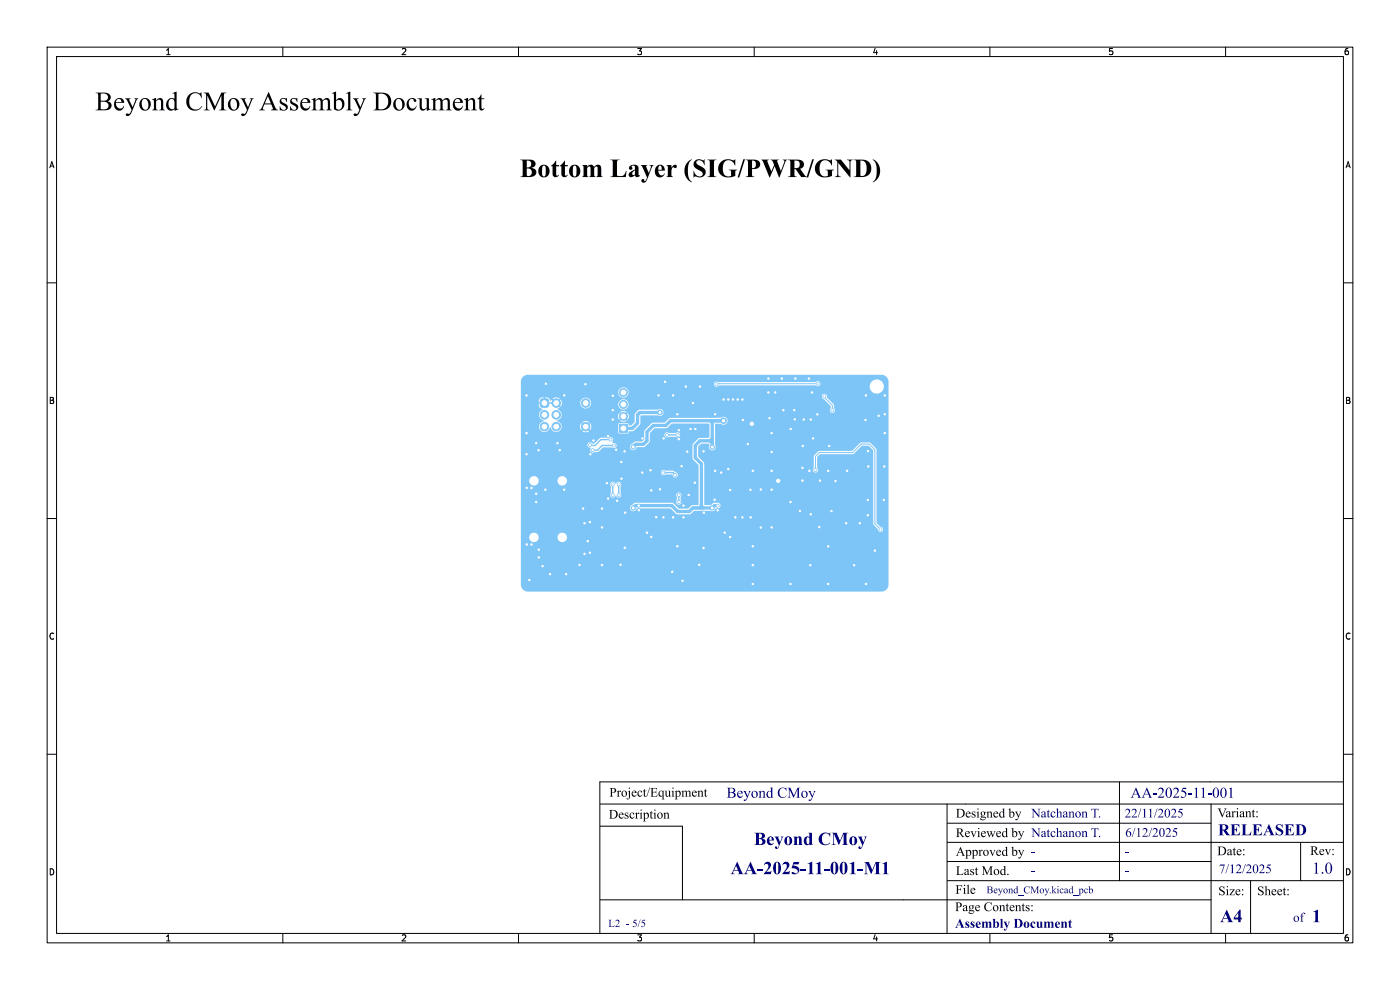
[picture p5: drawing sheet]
<svg xmlns="http://www.w3.org/2000/svg" width="297mm" height="210mm" viewBox="0 0 297 210" stroke-linecap="round" stroke-linejoin="round" font-family="sans-serif">
<defs><g id="words">
<text font-size="5.7" x="20.2" y="24.9">BeyondCMoy AssemblyDocument</text>
<g font-size="3.9" fill="#00007f">
<text x="159.9" y="180.3">BeyondCMoy</text>
<text x="155" y="186.4">AA-2025-11-001-M1</text>
<text x="258.8" y="196.6">A4</text>
<text x="278.3" y="196.6">1</text>
</g>
<g font-size="3.5" fill="#00007f">
<text x="258.4" y="178.1">RELEASED</text>
<text x="278.4" y="186.2">1.0</text>
</g>
<g font-size="3.2" fill="#00007f">
<text x="154.1" y="170.1">BeyondCMoy</text>
<text x="239.9" y="170.1">AA-2025-11-001</text>
</g>
<g font-size="2.8">
<text x="129.3" y="169.7">Project/Equipment</text>
<text x="129.1" y="174.4">Description</text>
<text x="202.8" y="178.3">Reviewedby NatchanonT.</text>
<text x="202.8" y="174.1">Designedby</text>
<text x="258.3" y="174.1">Variant:</text>
<text x="258.2" y="182.1">Date:</text>
<text x="277.9" y="182.1">Rev:</text>
<text x="202.7" y="190.3">File</text>
<text x="202.8" y="186.3">LastMod.</text>
<text x="258.5" y="190.6">Size:</text>
<text x="266.7" y="190.6">Sheet:</text>
<text x="202.6" y="194">PageContents:</text>
</g>
<g font-size="2.8" fill="#00007f">
<text x="218.8" y="174.1">NatchanonT.</text>
<text x="238.6" y="174.1">22/11/2025</text>
<text x="238.7" y="178.2">6/12/2025</text>
<text x="202.8" y="182.3">Approvedby -</text>
<text x="258.6" y="185.9">7/12/2025</text>
<text x="202.6" y="197.5">AssemblyDocument</text>
<text x="274.3" y="196.2">of</text>
</g>
<text font-size="2.3" fill="#00007f" x="129" y="197.2">L2 - 5/5</text>
<text font-size="2.2" fill="#00007f" x="209.3" y="190">Beyond_CMoy.kicad_pcb</text>
<g font-size="1.8">
<text x="35" y="11.9">1</text>
<text x="85" y="11.9">2</text>
<text x="135" y="11.9">3</text>
<text x="185" y="11.9">4</text>
<text x="235" y="11.9">5</text>
<text x="285" y="11.9">6</text>
<text x="10.3" y="35.9">A</text>
<text x="285.4" y="35.9">A</text>
<text x="10.3" y="85.9">B</text>
<text x="285.3" y="85.9">B</text>
<text x="10.3" y="135.9">C</text>
<text x="285.3" y="135.9">C</text>
<text x="10.3" y="185.9">D</text>
<text x="285.3" y="185.9">D</text>
<text x="35" y="199.9">1</text>
<text x="85" y="199.9">2</text>
<text x="135" y="199.9">3</text>
<text x="185" y="199.9">4</text>
<text x="235" y="199.9">5</text>
<text x="285" y="199.9">6</text>
</g>
</g></defs>
<g fill="#7dc4f7" stroke="#7dc4f7" stroke-width=".21">
<path d="M131.4 90h1.7v1.7h-1.7z"/>
<path d="M164.3 101.3h1.6v1.5h-1.6z"/>
<path d="M158.7 89.2h1.5v1.5h-1.5z"/>
<path d="M114.7 84.7l.4-.1 1.2 .1 .1 .4-.1 1.2-.4 .1-1.2-.1-.1-.3z"/>
<circle cx="132.2" cy="88.3" r=".85"/>
<circle cx="132.2" cy="85.8" r=".85"/>
<circle cx="132.2" cy="83.2" r=".85"/>
<circle cx="115.5" cy="88" r=".9"/>
<circle cx="115.5" cy="90.5" r=".9"/>
<circle cx="118" cy="85.5" r=".9"/>
<circle cx="118" cy="88" r=".9"/>
<circle cx="118" cy="90.5" r=".9"/>
<circle cx="124.2" cy="85.5" r=".9"/>
<circle cx="124.2" cy="90.5" r=".9"/>
<circle cx="175.9" cy="94.6" r=".3"/>
<circle cx="159.7" cy="115.9" r=".3"/>
<circle cx="144" cy="93.2" r=".3"/>
<circle cx="153.8" cy="113" r=".3"/>
<circle cx="148.3" cy="119.8" r=".3"/>
<circle cx="145" cy="107.2" r=".3"/>
<circle cx="112.8" cy="115.5" r=".3"/>
<circle cx="124.2" cy="81.5" r=".3"/>
<circle cx="163.7" cy="103.9" r=".3"/>
<circle cx="171.6" cy="80.3" r=".3"/>
<circle cx="120.1" cy="121.8" r=".3"/>
<circle cx="187.7" cy="91.9" r=".3"/>
<circle cx="171.9" cy="119.9" r=".3"/>
<circle cx="157.6" cy="89.1" r=".3"/>
<circle cx="145.8" cy="95.8" r=".3"/>
<circle cx="167.7" cy="106.5" r=".3"/>
<circle cx="154.9" cy="104" r=".35"/>
<circle cx="158.6" cy="94.2" r=".3"/>
<circle cx="113.8" cy="104.7" r=".3"/>
<circle cx="132.6" cy="108.8" r=".3"/>
<circle cx="172.5" cy="93" r=".3"/>
<circle cx="183.7" cy="83.9" r=".3"/>
<circle cx="144.8" cy="123.2" r=".3"/>
<circle cx="152.2" cy="108.2" r=".3"/>
<circle cx="148.5" cy="82" r=".3"/>
<circle cx="125.1" cy="110.8" r=".3"/>
<circle cx="124" cy="111" r=".3"/>
<circle cx="184.1" cy="109.3" r=".3"/>
<circle cx="129" cy="105.7" r=".3"/>
<circle cx="156.5" cy="84.8" r=".3"/>
<circle cx="170.5" cy="89" r=".3"/>
<circle cx="142.8" cy="83.9" r=".3"/>
<circle cx="185.6" cy="116.8" r=".3"/>
<circle cx="146.5" cy="91" r=".3"/>
<circle cx="154.5" cy="99.5" r=".3"/>
<circle cx="159.7" cy="123.9" r=".3"/>
<circle cx="118.8" cy="95.5" r=".3"/>
<circle cx="113.8" cy="106.5" r=".3"/>
<circle cx="170.3" cy="94.6" r=".3"/>
<circle cx="141.1" cy="81" r=".3"/>
<circle cx="111.8" cy="115.5" r=".3"/>
<circle cx="130" cy="89" r=".3"/>
<circle cx="139.7" cy="83.9" r=".3"/>
<circle cx="136.2" cy="100.2" r=".3"/>
<circle cx="131.6" cy="119.8" r=".3"/>
<circle cx="130" cy="87" r=".3"/>
<circle cx="135.5" cy="108.2" r=".3"/>
<circle cx="163" cy="83.3" r=".3"/>
<circle cx="159.2" cy="103.9" r=".3"/>
<circle cx="127.7" cy="107.9" r=".3"/>
<circle cx="151.6" cy="106" r=".3"/>
<circle cx="169.7" cy="108.4" r=".3"/>
<circle cx="163" cy="80.3" r=".3"/>
<circle cx="114.3" cy="118.2" r=".3"/>
<circle cx="145" cy="109.8" r=".3"/>
<circle cx="115.1" cy="120.1" r=".3"/>
<circle cx="149.2" cy="116.2" r=".3"/>
<circle cx="173.4" cy="87.9" r=".3"/>
<circle cx="175.7" cy="99.9" r=".3"/>
<circle cx="187.7" cy="83.9" r=".3"/>
<circle cx="173.8" cy="111.8" r=".3"/>
<circle cx="143.7" cy="87.9" r=".3"/>
<circle cx="140" cy="103.8" r=".3"/>
<circle cx="187.6" cy="99" r=".3"/>
<circle cx="132.5" cy="95.8" r=".35"/>
<circle cx="149.3" cy="108.7" r=".3"/>
<circle cx="157.5" cy="109.8" r=".35"/>
<circle cx="175.7" cy="123.9" r=".3"/>
<circle cx="163.7" cy="111.9" r=".3"/>
<circle cx="170.2" cy="102" r=".3"/>
<circle cx="111.7" cy="96.4" r=".3"/>
<circle cx="111.8" cy="103.5" r=".3"/>
<circle cx="119.7" cy="83.9" r=".3"/>
<circle cx="184.1" cy="95.7" r=".3"/>
<circle cx="112.3" cy="123.1" r=".3"/>
<circle cx="173.9" cy="102" r=".3"/>
<circle cx="140.8" cy="93" r=".3"/>
<circle cx="163.7" cy="91.9" r=".3"/>
<circle cx="161.4" cy="111.9" r=".3"/>
<circle cx="118.2" cy="94" r=".3"/>
<circle cx="140.8" cy="109.8" r=".35"/>
<circle cx="115.8" cy="81.4" r=".3"/>
<circle cx="138.2" cy="113.9" r=".35"/>
<circle cx="137.2" cy="113" r=".3"/>
<circle cx="156" cy="109.8" r=".35"/>
<circle cx="183.7" cy="123.9" r=".3"/>
<circle cx="142.6" cy="121.3" r=".3"/>
<circle cx="170.2" cy="99.2" r=".3"/>
<circle cx="125.2" cy="96.4" r=".3"/>
<circle cx="146.1" cy="105" r=".3"/>
<circle cx="139.2" cy="109.7" r=".35"/>
<circle cx="111.7" cy="83.9" r=".3"/>
<circle cx="114.2" cy="95.5" r=".3"/>
<circle cx="184.1" cy="106.1" r=".3"/>
<circle cx="168.5" cy="87" r=".3"/>
<circle cx="132.5" cy="116.2" r=".3"/>
<circle cx="142.8" cy="109.8" r=".3"/>
<circle cx="168.7" cy="80.3" r=".3"/>
<circle cx="112.8" cy="103.5" r=".3"/>
<circle cx="171.7" cy="99.9" r=".3"/>
<circle cx="138" cy="99.8" r=".3"/>
<circle cx="157.5" cy="84.8" r=".3"/>
<circle cx="164.5" cy="83.3" r=".3"/>
<circle cx="113.8" cy="94" r=".3"/>
<circle cx="166.2" cy="87" r=".3"/>
<circle cx="127.7" cy="119.9" r=".3"/>
<circle cx="184.2" cy="99" r=".3"/>
<circle cx="183.6" cy="89.1" r=".3"/>
<circle cx="153.5" cy="84.8" r=".3"/>
<circle cx="175.7" cy="115.9" r=".3"/>
<circle cx="125.9" cy="93.4" r=".3"/>
<circle cx="154.5" cy="84.8" r=".3"/>
<circle cx="130.7" cy="95.4" r=".3"/>
<circle cx="163.7" cy="95.9" r=".3"/>
<circle cx="130" cy="84" r=".3"/>
<circle cx="172.3" cy="83.3" r=".3"/>
<circle cx="161.4" cy="103.8" r=".3"/>
<circle cx="114.3" cy="116.6" r=".3"/>
<circle cx="127.7" cy="111.9" r=".3"/>
<circle cx="144.6" cy="98.9" r=".3"/>
<circle cx="136.3" cy="93" r=".3"/>
<circle cx="119.7" cy="103.9" r=".3"/>
<circle cx="131.8" cy="98" r=".3"/>
<circle cx="149.2" cy="95.8" r=".35"/>
<circle cx="168.6" cy="89" r=".3"/>
<circle cx="182.4" cy="111" r=".3"/>
<circle cx="151.7" cy="99.9" r=".3"/>
<circle cx="172" cy="89" r=".3"/>
<circle cx="151.7" cy="87.9" r=".3"/>
<circle cx="115.7" cy="103.9" r=".3"/>
<circle cx="159.7" cy="119.9" r=".3"/>
<circle cx="124.7" cy="114.8" r=".3"/>
<circle cx="144" cy="91.3" r=".3"/>
<circle cx="131.8" cy="101.5" r=".3"/>
<circle cx="159.7" cy="99.9" r=".3"/>
<circle cx="116.7" cy="121.8" r=".3"/>
<circle cx="163.2" cy="88.7" r=".3"/>
<circle cx="155.5" cy="84.8" r=".3"/>
<circle cx="125.1" cy="117.2" r=".3"/>
<circle cx="143.7" cy="115.9" r=".3"/>
<circle cx="128.8" cy="102.5" r=".3"/>
<circle cx="122.9" cy="119.8" r=".3"/>
<circle cx="153" cy="100.2" r=".3"/>
<circle cx="186.4" cy="88.2" r=".3"/>
<circle cx="147.4" cy="102.4" r=".3"/>
<circle cx="165.9" cy="80.3" r=".3"/>
<circle cx="147.5" cy="91" r=".3"/>
<circle cx="172" cy="109.1" r=".3"/>
<circle cx="124" cy="117.5" r=".3"/>
<circle cx="187.5" cy="106.1" r=".3"/>
<circle cx="111.7" cy="91.9" r=".3"/>
<circle cx="123.7" cy="107.9" r=".3"/>
<circle cx="163.7" cy="99.9" r=".3"/>
<circle cx="177.2" cy="102.1" r=".3"/>
<circle cx="129" cy="92.5" r=".3"/>
<circle cx="181.2" cy="119.9" r=".3"/>
<circle cx="167.7" cy="123.9" r=".3"/>
<circle cx="130.9" cy="106.2" r=".3"/>
<circle cx="179.5" cy="111" r=".3"/>
<circle cx="179.7" cy="99.9" r=".3"/>
<circle cx="187.7" cy="87.9" r=".3"/>
<circle cx="154.9" cy="113.9" r=".35"/>
<circle cx="145.5" cy="82" r=".3"/>
<circle cx="147" cy="85.5" r=".3"/>
<circle cx="159.2" cy="109.8" r=".3"/>
<circle cx="138.2" cy="104" r=".35"/>
<circle cx="176.4" cy="108.4" r=".3"/>
<circle cx="167.7" cy="91" r=".3"/>
<circle cx="135.5" cy="107.2" r=".3"/>
<circle cx="151.1" cy="94.9" r=".45"/>
<circle cx="153.5" cy="89.2" r=".6"/>
<circle cx="134.3" cy="94.8" r=".45"/>
<circle cx="151.1" cy="107.7" r=".45"/>
<circle cx="152.2" cy="107.2" r=".3"/>
<circle cx="134.3" cy="107.7" r=".45"/>
<circle cx="130" cy="102.7" r=".3"/>
<circle cx="130" cy="105" r=".3"/>
<circle cx="130.2" cy="94.5" r=".3"/>
<circle cx="125.8" cy="95.5" r=".3"/>
<circle cx="131.2" cy="105" r=".3"/>
<circle cx="131.2" cy="102.7" r=".3"/>
<circle cx="129.5" cy="93.3" r=".3"/>
<circle cx="141.5" cy="92.3" r=".3"/>
<circle cx="125.1" cy="94.4" r=".3"/>
<circle cx="143.8" cy="92.3" r=".3"/>
<circle cx="140" cy="87.5" r=".5"/>
<circle cx="186.8" cy="112.3" r=".3"/>
<circle cx="173" cy="99.7" r=".3"/>
<circle cx="152" cy="81.5" r=".3"/>
<circle cx="173.5" cy="81.4" r=".3"/>
<circle cx="176.6" cy="87.1" r=".3"/>
<circle cx="174.9" cy="84.1" r=".3"/>
<circle cx="143.2" cy="100.8" r=".3"/>
<circle cx="144" cy="106.5" r=".3"/>
<circle cx="144" cy="105" r=".3"/>
<circle cx="140.8" cy="100.2" r=".3"/>
</g>
<path d="M115.5 85.5h2.5M129.5 93.3h-2l-1.3 1.2-1.1-.1M130.2 94.5h-2.4l-1.1 1h-.9M141.5 92.3h2.2M130 102.8v2.2M131.2 102.8v2.2M140.7 100.3h2.1l.4 .5M144 105v1.5" fill="none" stroke="#7dc4f7" stroke-width=".3"/>
<path d="M140 87.5h-4.2l-.6 .5v1.8l-1.1 1.1h-1.9M150.7 89.3l.4 .3M151.1 93l-.5 .5 .5 .5M151.1 89.6v5.3M151.1 93.5h-2.6l-1 1v2.6l1.3 1.3v9.4M151.5 89.3l-.4 .4M152.4 89.3h-10.2l-1 1h-2.6l-1.4 1.3v1.9l-.7 .8h-1.6l-.6 .5M148.4 107.8l.4-.4 .4 .4M152.2 107.3h-.6l-.5 .5h-4.1l-.8 .7h-2.5l-1.2-1.2h-7.7l-.5 .5" fill="none" stroke="#7dc4f7" stroke-width=".7"/>
<path d="M152.4 89.3h1.1" fill="none" stroke="#7dc4f7" stroke-width=".8"/>
<path d="M173 99.7v-2.9l.8-.8h7.1l1.8-1.8h1.7l1.2 1.2v15.7l1.2 1.2M173.5 81.4l-21.5 .1M174.9 84.1v.2l1.7 1.7v1.1" fill="none" stroke="#7dc4f7" stroke-width=".21"/>
<path d="M110.9 80l.5-.4 .6-.1h74.9a1.5 1.5 0 0 1 1.6 1.5v43a1.5 1.5 0 0 1-1.5 1.5h-75a1.5 1.5 0 0 1-1.5-1.5v-9.9h1.8a1.01 1.01 0 0 0 1 .9 1.01 1.01 0 0 0 1-.9h4v.2a1.01 1.01 0 0 0 1.7 .4 1.01 1.01 0 0 0-.4-1.6 1.01 1.01 0 0 0-1.3 1h-4v-.2a1.01 1.01 0 0 0-1.1-.9 1.01 1.01 0 0 0-.9 1.1h-1.8v-12h1.8v.2a1.01 1.01 0 0 0 1.1 .7 1.01 1.01 0 0 0 .9-.9h4v.2a1 1 0 0 0 1.7 .4h9.4l.2 .5v1.4a.56 .56 0 0 0 .1 .9 .56 .56 0 0 0 .8-.3h.2a.56 .56 0 0 0 .7 .3 .56 .56 0 0 0 .4-.6h11.6l.2 1.2a.56 .56 0 0 0 .1 .8 .56 .56 0 0 0 .7 0 .56 .56 0 0 0 0-.8v-.7a.56 .56 0 0 0-.2-.9 .56 .56 0 0 0-.8 .4h-11.6l-.1-.3v-1.5a.56 .56 0 0 0-.2-.8 .56 .56 0 0 0-.8 .2h-.2a.56 .56 0 0 0-.6-.3 .56 .56 0 0 0-.5 .5l-9.3-.1a1.01 1.01 0 0 0-.5-1.6 1.01 1.01 0 0 0-1.3 1.1h-4v-.2a1.01 1.01 0 0 0-1.1-.9 1.01 1.01 0 0 0-.9 1.1h-1.8v-1.9h29.7v.1a.59 .59 0 0 0 1 .4h1.4a.59 .59 0 0 0 .5 .6 .59 .59 0 0 0 .7-.5 .59 .59 0 0 0-.6-.6l-.4-.4-1.8-.1a.56 .56 0 0 0-.8 .5h-29.7v-5.9h14.1v.2a.7 .7 0 0 0 .7 .5 .61 .61 0 0 0 0 .9 .61 .61 0 0 0 .9 0h.7l1-1h1.9l.5 .2 .4-.2h2.9l.1 .1a.7 .7 0 0 0 .6 .5 .7 .7 0 0 0 .7-.5l.2-.1 1.7-.2 .9-1 .1-1.5h3v.1a.59 .59 0 0 0 1 .4h1.5a.56 .56 0 0 0 .8-.1 .56 .56 0 0 0-.1-.8 .56 .56 0 0 0-.8 0h-1.5a.56 .56 0 0 0-.9 .4h-3v-.3l1-1 2.6-.1 1-.9h8v2.9l-.2 .1h-2l-1.3 1.2-.1 .3v2.9l1.3 1.4v8.4l-1.4 .1-.8 .7h-1.9l-1.5-1.3h-7.8l-.6 .4a.71 .71 0 0 0-.4 1.2 .71 .71 0 0 0 1.2-.1l.1-.2h7.1l1.5 1.2h2.6l1-.7h3.4a.73 .73 0 0 0 1.1-.5l.7-.1a.61 .61 0 0 0 .4-.6 .61 .61 0 0 0-.6-.6l-.9 .1-.7 .4h-1.3v-7.5h23a.57 .57 0 0 0 .8 .6 .57 .57 0 0 0 .2-1v-2.2l.6-.6h6.9l2-1.8h1.4l.9 .9v15.6l1 1.1a.58 .58 0 0 0 .6 .7 .58 .58 0 0 0 .6-.6 .58 .58 0 0 0-.7-.6l-.7-.8v-15.5l-1.5-1.5h-1.9l-1.9 1.7-7 .1-1 1-.1 2.5-.2 .4h-23v-1.4l-1.3-1.4v-2l.7-.7h1.5l.2 .2a.74 .74 0 0 0 .4 1.2 .74 .74 0 0 0 .9-.9l-.1-4.6 .1-.1h1.1a.87 .87 0 0 0 1.2 0 .87 .87 0 0 0 0-1.3 .87 .87 0 0 0-1.2 0h-10.7l-1.2 1-2.6 .1-1.7 1.7-.1 1.8-.3 .4-1.7 .1-.8 .7-.2 .5h-2.9a.65 .65 0 0 0-.1-.7 .65 .65 0 0 0-.6-.3l-.1-.2a.59 .59 0 0 0 0-.8 .59 .59 0 0 0-.8-.1l-1.8 .1-1.2 1.2h-.4l-.2-.1a.56 .56 0 0 0-.9 .3h-14.1v-9.3h3.8v.4h.7v.3h-.7v.3a.74 .74 0 0 0 .7 .7l.1 .2a1.22 1.22 0 0 0-.7 1.3 1.22 1.22 0 0 0 1 1l-.1 .1a1.18 1.18 0 0 0-.9 1.3 1.18 1.18 0 0 0 1.1 1.1 1.18 1.18 0 0 0 1.2-1.1l.1 .1a1.16 1.16 0 0 0 1.3 .9 1.16 1.16 0 0 0 1-1.2h4l.2 .8 .5-.5 .2 .2-.5 .5 .1 .1a1.19 1.19 0 0 0 1.4-.1l-.5-.5 .2-.2 .5 .5 .3-.6-.2-.6h5.8l.1 1.9 2 .1 .2-.5 1.1-.1 1.2-1.3 .3-2h3.6a.76 .76 0 0 0 1-.1 .76 .76 0 0 0-.1-1.1 .76 .76 0 0 0-1 0h-3.8l-.3 .1-.7 .8-.1 1.7-.7 .8-.5-.1-.3-.4h-1.7l-.3 .2h-5.8l-.1-.2-.5 .5-.2-.2 .5-.5-.1-.1a1.2 1.2 0 0 0-1.4 .1l.5 .5-.2 .2-.5-.5-.2 .6h-4a1.31 1.31 0 0 0-1-1.1l.1-.2a1.14 1.14 0 0 0 .9-.9h12l.2 .8 .5-.4 .2 .2-.5 .4 .1 .1a1.14 1.14 0 0 0 1.4-.1l-.5-.4 .2-.2 .5 .4v-.1a1.14 1.14 0 0 0 0-1.3l-.5 .5-.2-.2 .5-.5-.1-.1a1.14 1.14 0 0 0-1.4 .1l.5 .5-.2 .2-.5-.5-.2 .6h-12a1.29 1.29 0 0 0-.9-1.4l.5-.4-.5-.5 .2-.2 .5 .5 .3-.8h3.9v.2a1.15 1.15 0 0 0 1.1 1 1.15 1.15 0 0 0 1.2-.9h5.7v.2a1.1 1.1 0 0 0 1.7 .8 1.1 1.1 0 0 0 0-1.9 1.1 1.1 0 0 0-1.7 .9h-5.7a1.15 1.15 0 0 0-1-1.3 1.15 1.15 0 0 0-1.3 1h-3.9l-.3-.6-.5 .5-.2-.2 .5-.5-.1-.1a1.19 1.19 0 0 0-1.3 .1l.5 .5-.2 .2-.5-.5-.2 .2-.2-.1a.81 .81 0 0 0-1.1-.6v.7h-.2v-.7l-.8 .2-.3 .5h-3.8v-1.8h20.6a1.1 1.1 0 0 0 .7 1.1 1.1 1.1 0 0 0 1.2-.3h41.3l.2 .4 1.7 1.7v.5a.57 .57 0 0 0 .1 .9 .57 .57 0 0 0 .8-.1 .57 .57 0 0 0-.1-.8l-.1-.8-1.5-1.5a.56 .56 0 0 0-.4-.7 .56 .56 0 0 0-.7 .4h-41.2a1.1 1.1 0 0 0-.4-1.8 1.1 1.1 0 0 0-1.6 1h-20.6v-1.8h40.9v.2a.6 .6 0 0 0 .5 .4 .6 .6 0 0 0 .7-.2h20.4l.4 .2 11.1-.1a1.51 1.51 0 0 0 2.1 1.5 1.51 1.51 0 0 0 .4-2.5 1.51 1.51 0 0 0-2.5 .7v.3h-10.7a.57 .57 0 0 0 .1-.9 .57 .57 0 0 0-.9 0h-20.7a.55 .55 0 0 0-.9 .4h-40.9l.1-.8z" fill="#7dc4f7"/>
<g fill="#fff" stroke="#fff" stroke-width=".21">
<circle cx="175.9" cy="94.6" r=".15"/>
<circle cx="159.7" cy="115.9" r=".15"/>
<circle cx="144" cy="93.2" r=".15"/>
<circle cx="153.7" cy="113" r=".15"/>
<circle cx="148.3" cy="119.8" r=".15"/>
<circle cx="145" cy="107.3" r=".15"/>
<circle cx="112.7" cy="115.5" r=".15"/>
<circle cx="124.2" cy="81.5" r=".15"/>
<circle cx="163.7" cy="103.9" r=".15"/>
<circle cx="171.6" cy="80.3" r=".15"/>
<circle cx="120.1" cy="121.8" r=".15"/>
<circle cx="187.7" cy="91.9" r=".15"/>
<circle cx="171.9" cy="119.9" r=".15"/>
<circle cx="157.6" cy="89.1" r=".15"/>
<circle cx="145.8" cy="95.8" r=".15"/>
<circle cx="167.7" cy="106.5" r=".15"/>
<circle cx="154.9" cy="104" r=".15"/>
<circle cx="158.7" cy="94.2" r=".15"/>
<circle cx="113.7" cy="104.7" r=".15"/>
<circle cx="132.6" cy="108.8" r=".15"/>
<circle cx="172.5" cy="93" r=".15"/>
<circle cx="183.7" cy="83.9" r=".15"/>
<circle cx="144.8" cy="123.2" r=".15"/>
<circle cx="152.2" cy="108.3" r=".15"/>
<circle cx="148.5" cy="82" r=".15"/>
<circle cx="125.1" cy="110.7" r=".15"/>
<circle cx="124" cy="111" r=".15"/>
<circle cx="184.1" cy="109.3" r=".15"/>
<circle cx="129" cy="105.8" r=".15"/>
<circle cx="156.5" cy="84.8" r=".15"/>
<circle cx="170.5" cy="89" r=".15"/>
<circle cx="142.8" cy="83.9" r=".15"/>
<circle cx="185.6" cy="116.8" r=".15"/>
<circle cx="146.5" cy="91" r=".15"/>
<circle cx="154.5" cy="99.5" r=".15"/>
<circle cx="159.7" cy="123.9" r=".15"/>
<circle cx="118.7" cy="95.5" r=".15"/>
<circle cx="113.7" cy="106.5" r=".15"/>
<circle cx="170.3" cy="94.6" r=".15"/>
<circle cx="141.1" cy="81" r=".15"/>
<circle cx="111.7" cy="115.5" r=".15"/>
<circle cx="130" cy="89" r=".15"/>
<circle cx="139.7" cy="83.9" r=".15"/>
<circle cx="136.3" cy="100.2" r=".15"/>
<circle cx="131.6" cy="119.8" r=".15"/>
<circle cx="130" cy="87" r=".15"/>
<circle cx="135.6" cy="108.2" r=".15"/>
<circle cx="163" cy="83.2" r=".15"/>
<circle cx="159.2" cy="103.9" r=".15"/>
<circle cx="127.7" cy="107.9" r=".15"/>
<circle cx="151.6" cy="106" r=".15"/>
<circle cx="169.7" cy="108.4" r=".15"/>
<circle cx="163" cy="80.3" r=".15"/>
<circle cx="114.3" cy="118.3" r=".15"/>
<circle cx="145" cy="109.7" r=".15"/>
<circle cx="115.1" cy="120.1" r=".15"/>
<circle cx="149.2" cy="116.3" r=".15"/>
<circle cx="173.4" cy="87.9" r=".15"/>
<circle cx="175.7" cy="99.9" r=".15"/>
<circle cx="187.7" cy="83.9" r=".15"/>
<circle cx="173.8" cy="111.8" r=".15"/>
<circle cx="143.7" cy="87.9" r=".15"/>
<circle cx="140" cy="103.8" r=".15"/>
<circle cx="187.6" cy="98.9" r=".15"/>
<circle cx="132.5" cy="95.7" r=".15"/>
<circle cx="149.3" cy="108.7" r=".15"/>
<circle cx="157.5" cy="109.7" r=".15"/>
<circle cx="175.7" cy="123.9" r=".15"/>
<circle cx="163.7" cy="111.9" r=".15"/>
<circle cx="170.2" cy="101.9" r=".15"/>
<circle cx="111.7" cy="96.3" r=".15"/>
<circle cx="111.7" cy="103.5" r=".15"/>
<circle cx="119.7" cy="83.9" r=".15"/>
<circle cx="184.1" cy="95.7" r=".15"/>
<circle cx="112.3" cy="123" r=".15"/>
<circle cx="173.9" cy="101.9" r=".15"/>
<circle cx="140.8" cy="93" r=".15"/>
<circle cx="163.7" cy="91.9" r=".15"/>
<circle cx="161.4" cy="111.9" r=".15"/>
<circle cx="118.3" cy="94" r=".15"/>
<circle cx="140.7" cy="109.7" r=".15"/>
<circle cx="115.8" cy="81.4" r=".15"/>
<circle cx="138.2" cy="113.9" r=".15"/>
<circle cx="137.3" cy="113" r=".15"/>
<circle cx="156" cy="109.7" r=".15"/>
<circle cx="183.7" cy="123.9" r=".15"/>
<circle cx="142.6" cy="121.3" r=".15"/>
<circle cx="170.2" cy="99.2" r=".15"/>
<circle cx="125.2" cy="96.4" r=".15"/>
<circle cx="146.1" cy="105" r=".15"/>
<circle cx="139.2" cy="109.7" r=".15"/>
<circle cx="111.7" cy="83.9" r=".15"/>
<circle cx="114.3" cy="95.5" r=".15"/>
<circle cx="184.1" cy="106" r=".15"/>
<circle cx="168.5" cy="87" r=".15"/>
<circle cx="132.5" cy="116.2" r=".15"/>
<circle cx="142.8" cy="109.7" r=".15"/>
<circle cx="168.7" cy="80.3" r=".15"/>
<circle cx="112.7" cy="103.5" r=".15"/>
<circle cx="171.7" cy="99.9" r=".15"/>
<circle cx="138" cy="99.7" r=".15"/>
<circle cx="157.5" cy="84.8" r=".15"/>
<circle cx="164.4" cy="83.2" r=".15"/>
<circle cx="113.7" cy="94" r=".15"/>
<circle cx="166.2" cy="87" r=".15"/>
<circle cx="127.7" cy="119.9" r=".15"/>
<circle cx="184.2" cy="98.9" r=".15"/>
<circle cx="183.6" cy="89.1" r=".15"/>
<circle cx="153.5" cy="84.8" r=".15"/>
<circle cx="175.7" cy="115.9" r=".15"/>
<circle cx="125.9" cy="93.4" r=".15"/>
<circle cx="154.5" cy="84.8" r=".15"/>
<circle cx="130.7" cy="95.4" r=".15"/>
<circle cx="163.7" cy="95.9" r=".15"/>
<circle cx="130" cy="84" r=".15"/>
<circle cx="172.2" cy="83.2" r=".15"/>
<circle cx="161.4" cy="103.9" r=".15"/>
<circle cx="114.3" cy="116.6" r=".15"/>
<circle cx="127.7" cy="111.9" r=".15"/>
<circle cx="144.6" cy="98.9" r=".15"/>
<circle cx="136.3" cy="93" r=".15"/>
<circle cx="119.7" cy="103.9" r=".15"/>
<circle cx="131.8" cy="98" r=".15"/>
<circle cx="149.2" cy="95.7" r=".15"/>
<circle cx="168.6" cy="88.9" r=".15"/>
<circle cx="182.4" cy="111" r=".15"/>
<circle cx="151.7" cy="99.9" r=".15"/>
<circle cx="172" cy="89" r=".15"/>
<circle cx="151.7" cy="87.9" r=".15"/>
<circle cx="115.7" cy="103.9" r=".15"/>
<circle cx="159.7" cy="119.9" r=".15"/>
<circle cx="124.7" cy="114.8" r=".15"/>
<circle cx="144" cy="91.3" r=".15"/>
<circle cx="131.8" cy="101.5" r=".15"/>
<circle cx="159.7" cy="99.9" r=".15"/>
<circle cx="116.7" cy="121.8" r=".15"/>
<circle cx="163.2" cy="88.7" r=".15"/>
<circle cx="155.5" cy="84.8" r=".15"/>
<circle cx="125.1" cy="117.3" r=".15"/>
<circle cx="143.7" cy="115.9" r=".15"/>
<circle cx="128.7" cy="102.5" r=".15"/>
<circle cx="123" cy="119.8" r=".15"/>
<circle cx="153" cy="100.2" r=".15"/>
<circle cx="186.4" cy="88.2" r=".15"/>
<circle cx="147.4" cy="102.4" r=".15"/>
<circle cx="165.9" cy="80.3" r=".15"/>
<circle cx="147.5" cy="91" r=".15"/>
<circle cx="172" cy="109.1" r=".15"/>
<circle cx="124" cy="117.5" r=".15"/>
<circle cx="187.5" cy="106.1" r=".15"/>
<circle cx="111.7" cy="91.9" r=".15"/>
<circle cx="123.7" cy="107.9" r=".15"/>
<circle cx="163.7" cy="99.9" r=".15"/>
<circle cx="177.2" cy="102" r=".15"/>
<circle cx="129" cy="92.5" r=".15"/>
<circle cx="181.2" cy="119.9" r=".15"/>
<circle cx="167.7" cy="123.9" r=".15"/>
<circle cx="130.9" cy="106.2" r=".15"/>
<circle cx="179.5" cy="111" r=".15"/>
<circle cx="179.7" cy="99.9" r=".15"/>
<circle cx="187.7" cy="87.9" r=".15"/>
<circle cx="154.9" cy="113.9" r=".15"/>
<circle cx="145.5" cy="82" r=".15"/>
<circle cx="147" cy="85.5" r=".15"/>
<circle cx="159.2" cy="109.7" r=".15"/>
<circle cx="138.2" cy="104" r=".15"/>
<circle cx="176.4" cy="108.4" r=".15"/>
<circle cx="167.8" cy="91" r=".15"/>
<circle cx="135.5" cy="107.3" r=".15"/>
<circle cx="151.1" cy="94.9" r=".2"/>
<circle cx="153.5" cy="89.3" r=".25"/>
<circle cx="134.3" cy="94.8" r=".2"/>
<circle cx="151.1" cy="107.7" r=".2"/>
<circle cx="152.2" cy="107.3" r=".15"/>
<circle cx="134.3" cy="107.7" r=".2"/>
<circle cx="130" cy="102.8" r=".15"/>
<circle cx="130" cy="105" r=".15"/>
<circle cx="130.3" cy="94.5" r=".15"/>
<circle cx="125.7" cy="95.5" r=".15"/>
<circle cx="131.3" cy="105" r=".15"/>
<circle cx="131.3" cy="102.7" r=".15"/>
<circle cx="129.5" cy="93.2" r=".15"/>
<circle cx="141.5" cy="92.2" r=".15"/>
<circle cx="125.1" cy="94.4" r=".15"/>
<circle cx="143.7" cy="92.2" r=".15"/>
<circle cx="140" cy="87.5" r=".2"/>
<circle cx="186.8" cy="112.3" r=".15"/>
<circle cx="173" cy="99.7" r=".15"/>
<circle cx="152" cy="81.5" r=".15"/>
<circle cx="173.5" cy="81.4" r=".15"/>
<circle cx="176.6" cy="87" r=".15"/>
<circle cx="174.9" cy="84.1" r=".15"/>
<circle cx="143.2" cy="100.7" r=".15"/>
<circle cx="144" cy="106.5" r=".15"/>
<circle cx="144" cy="105" r=".15"/>
<circle cx="140.7" cy="100.2" r=".15"/>
<circle cx="186" cy="82" r="1.25"/>
<circle cx="132.2" cy="90.9" r=".5"/>
<circle cx="132.2" cy="88.3" r=".5"/>
<circle cx="132.2" cy="85.8" r=".5"/>
<circle cx="132.2" cy="83.2" r=".5"/>
<circle cx="165.1" cy="102" r=".35"/>
<circle cx="113.3" cy="114" r=".75"/>
<circle cx="119.3" cy="114" r=".75"/>
<circle cx="159.5" cy="89.9" r=".35"/>
<circle cx="115.5" cy="85.5" r=".5"/>
<circle cx="115.5" cy="88" r=".5"/>
<circle cx="115.5" cy="90.5" r=".5"/>
<circle cx="118" cy="85.5" r=".5"/>
<circle cx="118" cy="88" r=".5"/>
<circle cx="118" cy="90.5" r=".5"/>
<circle cx="124.3" cy="85.5" r=".5"/>
<circle cx="124.3" cy="90.5" r=".5"/>
<circle cx="113.3" cy="102" r=".75"/>
<circle cx="119.3" cy="102" r=".75"/>
</g>
<g fill="none" stroke="#000" stroke-width=".21">
<path d="M10 10h277v190h-277zM12 12h273v186h-273zM60 10v2M110 10v2M160 10v2M210 10v2M260 10v2M10 60h2M285 60h2M10 110h2M285 110h2M10 160h2"/>
<path d="M127.3 165.9h157.6M127.3 170.6h17.2M127.3 175.3h17.5M144.6 170.6h112.1M201 178.7h84M201 174.6h55.9M275.9 178.7v8.1M285 160h2M60 198v2M110 198v2M127.3 190.9h129.6M160 198v2"/>
<path d="M201 182.8h55.9M210 198v2M260 198v2M265.3 186.8v11.2"/>
</g>
<g fill="#00007f">
<path d="M218.9 184.9h.7v.2h-.7z"/>
<path d="M238.8 184.8h.7v.2h-.7z"/>
</g>
<path d="M201 186.8h55.7" fill="none" stroke="#000" stroke-width=".21"/>
<path d="M238.8 180.8h.7v.2h-.7z" fill="#00007f"/>
<path d="M127.3 165.9v32.1M144.8 175.3v15.6M200.9 170.6v27.4M237.5 165.9v20.9M256.8 170.6h28.2M256.9 170.6v27.4M256.8 186.8h28.2" fill="none" stroke="#000" stroke-width=".21"/>
<g fill="#000">
<path d="M110.4 33.9h1.7a1.04 1.04 0 0 1 1.1 .1 1.04 1.04 0 0 1 .3 1.1l-.8 .5a.98 .98 0 0 1 1.1 1 .98 .98 0 0 1-1.1 .9l-2.3 .1 .4-.2 .1-.3h.8a.63 .63 0 0 0 .9 .1 .63 .63 0 0 0 .2-.8 .85 .85 0 0 0-1-.7l-.1 1.4h-.8v-1.6h.9a.76 .76 0 0 0 .9-.7 .76 .76 0 0 0-.9-.7v1.4h-.9v-1.4zM114.7 35.2a1.29 1.29 0 0 1 1.9 1.1 1.29 1.29 0 0 1-1.9 1.1l-.5-.9h.8v.6a.35 .35 0 0 0 .3 .3 .35 .35 0 0 0 .4-.3v-1.7a.37 .37 0 0 0-.4-.3 .37 .37 0 0 0-.3 .5v.9h-.8l.1-.7zM117.9 34.1l.1 .9h.6v.3h-.6v1.8l.2 .2 .3-.3a.68 .68 0 0 1-.8 .6 .68 .68 0 0 1-.5-.9v-1.4l-.3-.1zM119.8 34.1l.1 .9h.6v.3h-.6v1.8l.1 .2 .4-.3a.68 .68 0 0 1-.9 .6 .68 .68 0 0 1-.4-.9v-1.4l-.3-.1zM121.2 35.2a1.29 1.29 0 0 1 1.9 1.1 1.29 1.29 0 0 1-1.9 1.1l-.5-.9h.8l.1 .6a.35 .35 0 0 0 .3 .3 .35 .35 0 0 0 .4-.3v-1.7a.37 .37 0 0 0-.5-.3 .37 .37 0 0 0-.3 .5v.9h-.8l.1-.7zM123.5 35h1.1v.4a.79 .79 0 0 1 .7-.5 .79 .79 0 0 1 .7 .5 .82 .82 0 0 1 1-.4 .82 .82 0 0 1 .6 1v1.3l.2 .3h-1.3l.3-.3v-1.7a.36 .36 0 0 0-.4-.3 .36 .36 0 0 0-.3 .4v1.6l.2 .3h-1.3l.3-.4v-1.6a.3 .3 0 0 0-.2-.3 .3 .3 0 0 0-.4 .2l-.1 .2v1.3v.4l.2 .2h-1.3l.2-.2 .1-.4v-1.7zM129.5 33.9h2l-.5 .1-.1 .2v2.9a1.16 1.16 0 0 0 1.2 .2 1.16 1.16 0 0 0 .7-1h.1l-.1 1.3h-3.3l.4-.2 .1-.5v-2.7zM133.6 35.3a1.05 1.05 0 0 1 1.1-.4 1.05 1.05 0 0 1 .8 1v1.2h.2a.52 .52 0 0 1-.5 .5 .52 .52 0 0 1-.5-.4 .75 .75 0 0 1-.6 .4 .75 .75 0 0 1-.7-.4v-.4h.7l.3 .3 .3-.1v-.9l-.5 .4-.1 .3h-.7l.4-.4 .9-.5v-.5a.33 .33 0 0 0-.5-.3 .33 .33 0 0 0 0 .6 .39 .39 0 0 1-.6 .3 .39 .39 0 0 1 0-.7zM135.9 35h1.4l-.2 .4 .5 1.3 .5-1.4-.3-.3h.8l-.2 .3-1 2.4a1.27 1.27 0 0 1-.7 1 .41 .41 0 0 1-.6-.2 .41 .41 0 0 1 .5-.4l.3 .3 .4-.7-1-2.3zM139.3 35.3a1.03 1.03 0 0 1 1.2-.3 1.03 1.03 0 0 1 .6 1.2h-1.4a.72 .72 0 0 0 .3 .9 .72 .72 0 0 0 1-.3 1.05 1.05 0 0 1-1.3 .8 1.05 1.05 0 0 1-.8-1.3l.1-.4 1.4 .1-.1-.6-.3-.3-.3 .3-.1 .5h-.6zM141.4 35h1v.6a.68 .68 0 0 1 .5-.6 .68 .68 0 0 1 .7 .1 .4 .4 0 0 1-.2 .6 .4 .4 0 0 1-.6-.2l-.3 .3-.1 .6 .1 .9 .3 .3h-1.4l.2-.2 .1-.4v-1.6zM145.9 34.4l.9-.6a3.9 3.9 0 0 0-.3 4.6l.3 .3a2.73 2.73 0 0 1-.9-4.3z"/>
<path d="M147.5 34.1a2.09 2.09 0 0 1 1.8-.1l.2-.2v1.2a1.53 1.53 0 0 0-1.2-1 .53 .53 0 0 0-.6 .4 .53 .53 0 0 0 .5 .6l.4 .3a1.24 1.24 0 0 1 1 1.6 1.24 1.24 0 0 1-1.9 .6l-.3-.1-.3 .2v-1.3a1.28 1.28 0 0 0 1.8 1 .58 .58 0 0 0-.3-1 1.64 1.64 0 0 1-1.5-1.7zM150.1 33.9h1.9l-.5 .2v.4v2.7l.5 .4h-1.9l.4-.2 .1-.5v-2.7zM152.9 34.4a3.1 3.1 0 0 1 2.9-.4l.2-.2v1.3a1.42 1.42 0 0 0-2.3-.7 2.32 2.32 0 0 0 .4 2.9h1v-1l-.5-.3h1.8l-.4 .3v1a2.46 2.46 0 0 1-3.6-1v-1.2zM157.7 33.8h.3l-1.2 3.8h-.3zM158.2 33.9a5.2 5.2 0 0 1 2.6 .1 .98 .98 0 0 1 .4 1.2 .98 .98 0 0 1-1.1 .7h-.6l.1 1.4 .5 .3h-1.9l.4-.3 .1-1.6h.8a.81 .81 0 0 0 .9-.8 .81 .81 0 0 0-.9-.8v1.6h-.8l-.1-1.6zM161.5 33.9h1.6l-.3 .2v.2l.8 2.1 .6-1.4a1.18 1.18 0 0 0-.7-1.1h1.8l-.4 .2 .8 2.2 .7-1.9v-.3l-.4-.2h1l-.3 .3-1.3 3.4-1.1-2.4-1.1 2.4-1.4-3.4zM167.2 33.9h1.7a1.28 1.28 0 0 1 1.7 1l-.2 .5-.7 .4 1.4 1.8h-1.1l-1.2-1.7h-.3v1.3l.5 .4h-1.8l.4-.3 .1-1.6h.8a.85 .85 0 0 0 1.2-.8 .85 .85 0 0 0-1.2-.8v1.6h-.8l-.1-1.6zM172.3 33.8h.4l-1.3 3.8h-.3zM173.5 34.4a3.1 3.1 0 0 1 2.8-.4l.2-.2v1.3a1.42 1.42 0 0 0-2.3-.7 2.32 2.32 0 0 0 .4 2.9h1v-1l-.5-.3h1.8l-.4 .3v1a2.46 2.46 0 0 1-3.5-1v-1.2zM177.1 33.9h1.3l1.8 2.2v-1.8l-.1-.2-.4-.2h1.2l-.5 .4v3.3l-2.6-3v2.5l.6 .5h-1.3l.4-.3 .1-.4v-2.6zM181.1 33.9a5.9 5.9 0 0 1 2.7 .1 1.87 1.87 0 0 1 1 2.2 1.87 1.87 0 0 1-2 1.4h-1.7l.5-.2v-.4h.9v.2a.65 .65 0 0 0 .7 .2 .65 .65 0 0 0 .5-.6 2.08 2.08 0 0 0-.7-2.7h-.5v2.9h-.9v-2.8zM185.1 33.8a2.7 2.7 0 0 1 1.6 2.4 2.7 2.7 0 0 1-1.6 2.5 3.9 3.9 0 0 0 .3-4.6z"/>
</g>
<use href="#words"/>
</svg>
